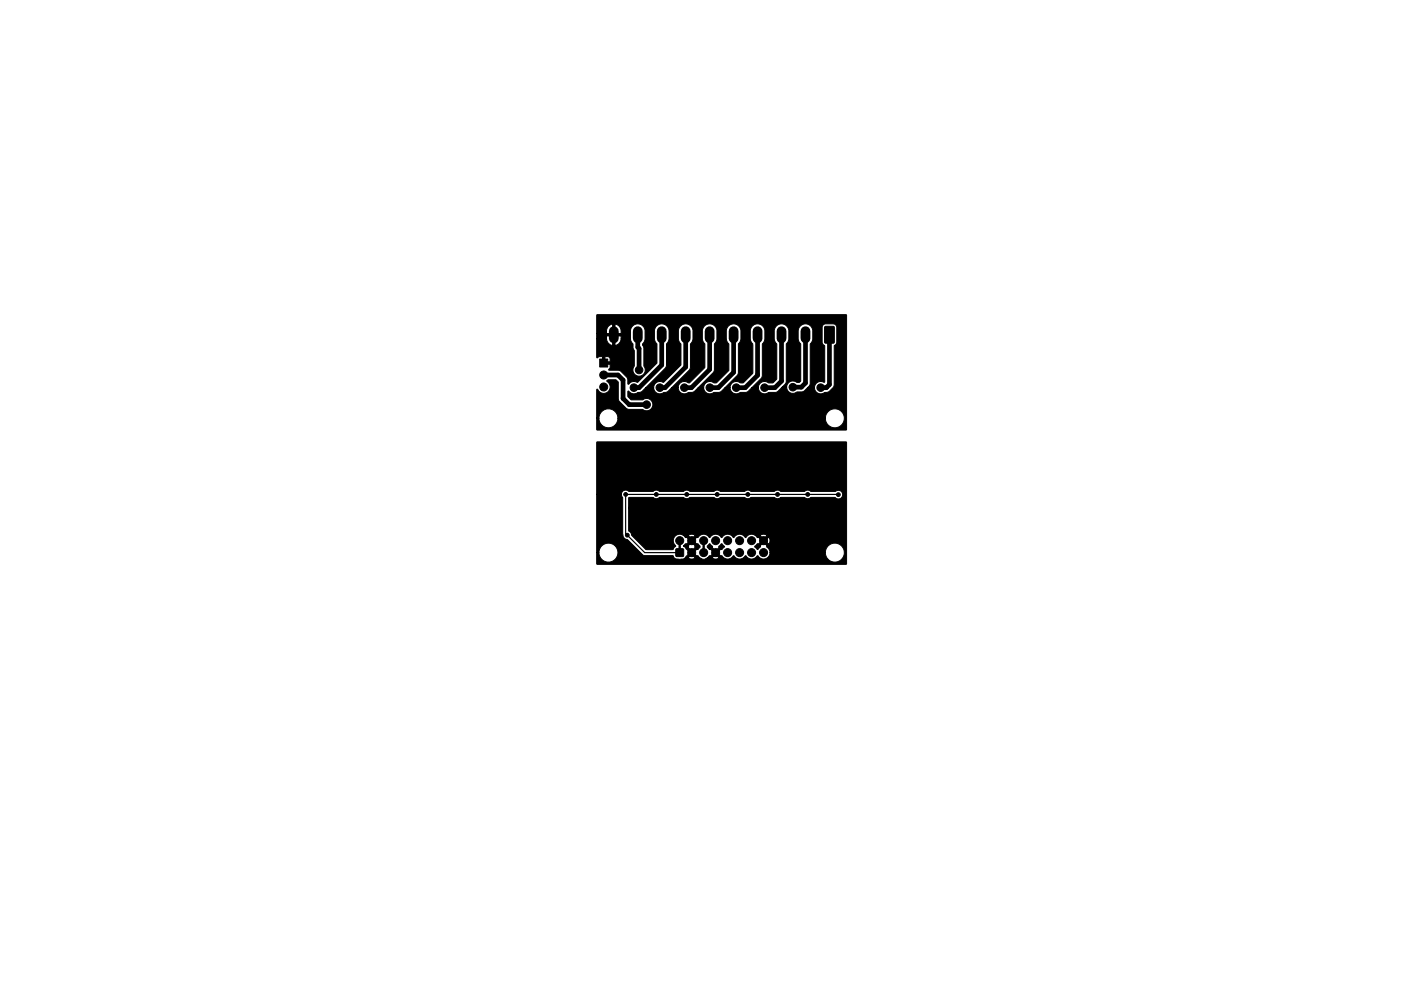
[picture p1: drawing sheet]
<svg xmlns="http://www.w3.org/2000/svg" width="297mm" height="210mm" viewBox="0 0 297 210" stroke-linecap="round" stroke-linejoin="round" font-family="sans-serif">
<g fill="#000" stroke="#000" stroke-width=".21">
<path d="M127.2 76.2h1.6v1.7h-1.6zM174.9 69.3l1.7-.1 .3 .2v3.2l-.2 .2h-1.6l-.3-.1zM126.5 66.8h52.9l.1 .1-.1 24.3h-52.8l-.1-.1v-2.4h.5a2.01 2.01 0 0 0 2 2.1 2.01 2.01 0 0 0 2-2.1h44a2.01 2.01 0 0 0 2.9 1.8 2.01 2.01 0 0 0 .3-3.4 2.01 2.01 0 0 0-3.2 1.4v.2h-44a2.01 2.01 0 0 0-2-2 2.01 2.01 0 0 0-2 2h-.5v-6l.2-.1a1.39 1.39 0 0 0 2.2 .5 1.39 1.39 0 0 0-.3-2.3l.3-.2h1.6l.6 .4 .1 3.9 1.6 1.8 .6 .2h2.8a1.33 1.33 0 0 0 1.8-.1 1.33 1.33 0 0 0 0-1.9 1.33 1.33 0 0 0-1.8-.1h-2.4l-.7-.7v-1l.2-.1a1.41 1.41 0 0 0 2 .3l.8-.2 .8-.9h1.7l.2 .7a1.35 1.35 0 0 0 2 .4l.8-.2 .8-.9h1.4l.1 .5a1.34 1.34 0 0 0 2.1 .6l1-.1 1-1h1.2l.1 .5a1.34 1.34 0 0 0 2.1 .6l1.3-.1 1-1h1.1l.1 .5a1.34 1.34 0 0 0 2.1 .6l1.4-.1 1-1h1.4l.1 .5a1.34 1.34 0 0 0 2.1 .6l1.5-.1 .5-.2 .8-.9h1a1.34 1.34 0 0 0 .8 1.2 1.34 1.34 0 0 0 1.4-.1l1.3-.1 .9-.9h1.5a1.33 1.33 0 0 0 .8 1.2 1.33 1.33 0 0 0 1.4-.1l.9-.2 .8-.8 .3-.5v-8.4l.5-.7v-3.3l-.2-.4-.4-.3h-1.9l-.3 .2-.3 .4v3.4l.6 .7v7.6l-.2 .1a1.31 1.31 0 0 0-1.9 .7l-.1 .4h-1.5l.4-.4 .2-.5v-8.3l.5-.8v-2a1.55 1.55 0 0 0-1.5-1.5 1.55 1.55 0 0 0-1.6 1.5v1.8l.6 1v7.8l-.3 .3h-.6a1.31 1.31 0 0 0-1.4-.1 1.31 1.31 0 0 0-.7 1.1h-1l.7-.7 .2-.4v-8l.5-.8v-2a1.55 1.55 0 0 0-1.5-1.5 1.55 1.55 0 0 0-1.5 1.5v1.8l.5 1v7.4l-.8 .8h-1a1.31 1.31 0 0 0-1.4-.1 1.31 1.31 0 0 0-.7 1.1h-1.4l1.9-1.8 .3-.6v-6.8l.5-.8 .1-2a1.55 1.55 0 0 0-1.6-1.5 1.55 1.55 0 0 0-1.5 1.5v1.8l.5 1v6.2l-2 2h-.7a1.31 1.31 0 0 0-1.4-.1 1.31 1.31 0 0 0-.7 1.1h-1.1l2.5-2.5 .3-.5v-6.2l.5-.8 .1-2a1.55 1.55 0 0 0-1.5-1.5 1.55 1.55 0 0 0-1.6 1.5v1.8l.5 1v5.5l-2.6 2.7h-.6a1.31 1.31 0 0 0-1.4-.1 1.31 1.31 0 0 0-.7 1.1h-1.2l3.2-3.1 .3-.5v-5.6l.5-.8v-2a1.55 1.55 0 0 0-1.5-1.5 1.55 1.55 0 0 0-1.6 1.5v1.8l.6 1v4.9l-3.3 3.3h-.3a1.31 1.31 0 0 0-1.4-.1 1.31 1.31 0 0 0-.7 1.1h-1.4l3.7-3.6 .3-.5v-5.1l.5-.8v-2a1.55 1.55 0 0 0-1.5-1.5 1.55 1.55 0 0 0-1.6 1.5v1.8l.6 1v4.5l-3.7 3.6h-.1a1.31 1.31 0 0 0-2 1.1h-1.7l4.3-4.4 .1-4.8 .5-.8v-2a1.55 1.55 0 0 0-1.5-1.5 1.55 1.55 0 0 0-1.5 1.5v1.8l.5 1v4l-4.1 4.1h-.1a1.35 1.35 0 0 0-1.8 .4l-.2-.1-.2-1.3-1.3-1.4-.6-.2h-1.9l.3-.5v-.7l-1.6-.1-.1-.4h1.7l-.2-1-.9-.1v1.1h-.6v-1.1h-.7l-.3 .2-.2-.1v-4h2.1a1.5 1.5 0 0 0 1.3 1.5h.5a1.49 1.49 0 0 0 1.3-1.4l2-.1 .1 .7 .4 .5v.9l.3 .5v3.2a1.33 1.33 0 0 0 .1 1.8 1.33 1.33 0 0 0 1.8 0 1.33 1.33 0 0 0 .1-1.8v-3.6l-.3-1 .5-.8 .1-2a1.55 1.55 0 0 0-1.6-1.5 1.55 1.55 0 0 0-1.5 1.5v1.6h-2v-.5h-1.3v2h-.5v-2h-1.3v.5h-2.1v-1h5.2v-.6a1.5 1.5 0 0 0-1.3-1.4v2h-.5v-2.1a1.54 1.54 0 0 0-1.3 1.5v.6h-2.1zM126.5 93.8l52.9-.1 .1 .2-.1 25.8h-52.8l-.1-.1v-2.4h.5a2.01 2.01 0 0 0 2.9 1.8 2.01 2.01 0 0 0 .3-3.4 2.01 2.01 0 0 0-3.2 1.4v.2h-.5v-12.3h5.2l.3 .7 .1 7.8a1.08 1.08 0 0 0 .8 1.1l3.6 3.4h6.1l.6 .6 1 .2 .7-.1 .4-.2h.6a1.29 1.29 0 0 0 1.5 0l-.8-.8-.7 .8h-.6l1-1.2h.7l.8 .8 .1-.1 .2 .1a1.24 1.24 0 0 0 1.5 .5l.4-.1h1a1.29 1.29 0 0 0 1.5 0l-.8-.8-.7 .8h-1l.4-.5 .2 .1 .8-.8-.8-.7-.2 .1-.1-.2a.47 .47 0 0 1-.4-.4 .47 .47 0 0 1 .4-.5l.2-.1 .6 .5-.1 .2 .7 .8 .8-.8-.1-.2 .7-.5 .5 .7-.6 .5-.2-.1-.7 .7 .7 .8 .1-.1a1.54 1.54 0 0 0 2.2 .4l.5-.4a1.41 1.41 0 0 0 2.4 .1v-.1a1.54 1.54 0 0 0 2.2 .4l.4-.4a1.39 1.39 0 0 0 1.6 .7 1.39 1.39 0 0 0 1.1-1.4h11.7a2.01 2.01 0 0 0 2.9 1.8 2.01 2.01 0 0 0 .3-3.4 2.01 2.01 0 0 0-3.2 1.4v.2h-11.7l-.2-.6-.5-.6v-.2l-.7-.7-.8 .7 .1 .3-.5 .5-.7-.6 1.5-1.3h.8l.7 .8a1.33 1.33 0 0 0 0-1.5l-.7 .7h-.8l-.7-.7h-.3l-.4-.4h1l.8 .7 .7-.7a1.3 1.3 0 0 0-1.5 0h-1a1.47 1.47 0 0 0-2 .5l-.1-.1a1.44 1.44 0 0 0-2.5 .1l-.1-.1a1.44 1.44 0 0 0-2.4 .1l-.1-.1a1.44 1.44 0 0 0-2.5 .1v-.1a1.44 1.44 0 0 0-2.5 .1l-.1-.1-.8 .7 .8 .8 .1-.1 .2 .1a.41 .41 0 0 1 .2 .7l-.3 .4-.2-.1-.8 .7h-.7l-1.3-1.3 .9-.1 .1 .2-.1 .1 .8 .8 .7-.8v-.3l-.8-.7-.7 .7h-.9l.3-.4 .2 .1 .8-.8-.8-.7h-.2l-.4-.4h1l.8 .7 .7-.7a1.33 1.33 0 0 0-1.5 0h-1a1.4 1.4 0 0 0-1.9 .4 1.4 1.4 0 0 0 .3 1.9l-.7 .7h-5.7l-3-3-.2-.6-.4-.3v-7.1h5.2a.91 .91 0 0 0 1.3 0h5.2a.91 .91 0 0 0 1.2 0h5.2a.91 .91 0 0 0 1.3 0h5.2a.91 .91 0 0 0 1.3 0h5a.91 .91 0 0 0 1.3 0h5.1a.91 .91 0 0 0 1.3 0l5.1-.1 .6 .3a.92 .92 0 0 0 1-1.1 .92 .92 0 0 0-1.5-.4l-5.2-.1a.91 .91 0 0 0-1.3 0h-5.1a.91 .91 0 0 0-1.3 0h-5a.91 .91 0 0 0-1.3 0h-5.2a.91 .91 0 0 0-1.3 0h-5.2a.91 .91 0 0 0-1.2 0h-5.2a.91 .91 0 0 0-1.3 0h-5.2a.92 .92 0 0 0-1-.1 .92 .92 0 0 0-.6 .8h-5.2zM143.3 116.5h1.6v1.5h-1.6z"/>
<circle cx="128" cy="79.6" r=".85"/>
<circle cx="135.5" cy="78.5" r=".8"/>
<circle cx="128" cy="82.1" r=".85"/>
<circle cx="130.3" cy="83.9" r=".4"/>
<circle cx="134.4" cy="82.2" r=".8"/>
<circle cx="135.3" cy="99.1" r=".4"/>
<circle cx="137.1" cy="85.8" r=".8"/>
<circle cx="137.4" cy="83.1" r=".4"/>
<circle cx="139.9" cy="82.2" r=".8"/>
<circle cx="142.1" cy="99.1" r=".4"/>
<circle cx="145.1" cy="82.2" r=".8"/>
<circle cx="148.2" cy="99.2" r=".4"/>
<circle cx="150.5" cy="99.1" r=".4"/>
<circle cx="150.5" cy="82.2" r=".8"/>
<circle cx="155.9" cy="99.3" r=".4"/>
<circle cx="156.1" cy="82.2" r=".8"/>
<circle cx="162.1" cy="82.2" r=".8"/>
<circle cx="162.8" cy="99.2" r=".4"/>
<circle cx="168.1" cy="82.1" r=".8"/>
<circle cx="169.3" cy="99.1" r=".4"/>
<circle cx="174" cy="82.2" r=".8"/>
<circle cx="175.6" cy="99" r=".4"/>
<circle cx="177.9" cy="95.5" r=".4"/>
<circle cx="132.6" cy="104.9" r=".4"/>
<circle cx="133" cy="113.5" r=".4"/>
<circle cx="133.6" cy="107.8" r=".4"/>
<circle cx="139.2" cy="104.9" r=".4"/>
<circle cx="139.6" cy="107.7" r=".4"/>
<circle cx="144.1" cy="114.7" r=".85"/>
<circle cx="145.6" cy="104.9" r=".4"/>
<circle cx="146" cy="107.7" r=".4"/>
<circle cx="146.7" cy="114.7" r=".85"/>
<circle cx="146.7" cy="117.2" r=".85"/>
<circle cx="149.2" cy="114.7" r=".85"/>
<circle cx="149.2" cy="117.2" r=".85"/>
<circle cx="151.7" cy="117.2" r=".85"/>
<circle cx="151.7" cy="114.7" r=".85"/>
<circle cx="152" cy="104.9" r=".4"/>
<circle cx="152.7" cy="107.9" r=".4"/>
<circle cx="154.3" cy="114.7" r=".85"/>
<circle cx="154.3" cy="117.2" r=".85"/>
<circle cx="156.8" cy="117.2" r=".85"/>
<circle cx="156.8" cy="114.7" r=".85"/>
<circle cx="158.6" cy="104.9" r=".4"/>
<circle cx="159" cy="107.8" r=".4"/>
<circle cx="159.4" cy="114.7" r=".85"/>
<circle cx="159.4" cy="117.2" r=".85"/>
<circle cx="161.9" cy="114.7" r=".85"/>
<circle cx="161.9" cy="117.2" r=".85"/>
<circle cx="164.9" cy="104.9" r=".4"/>
<circle cx="165.7" cy="108.1" r=".4"/>
<circle cx="171.3" cy="104.9" r=".4"/>
<circle cx="172.4" cy="108.1" r=".4"/>
<circle cx="177.7" cy="104.9" r=".4"/>
<circle cx="178.3" cy="108.1" r=".4"/>
</g>
<path d="M130.1 70.3v1.5M135.2 70.3v1.5M140.3 70.3v1.5M145.4 70.3v1.5M150.5 70.3v1.5M155.5 70.3v1.5M160.6 70.3v1.5M165.7 70.3v1.5M170.8 70.3v1.5" fill="none" stroke="#000" stroke-width="2.1"/>
<path d="M144.1 115.4v2.5M149.2 115.4v2.5" fill="none" stroke="#000" stroke-width=".5"/>
<path d="M128 79.6h3l1.1 1v3.9l1.3 1.3h3.7M135.2 71v2.7l.3 .2v4.6M140.3 71v6.4l-4.8 4.8h-1.1M145.4 71v6.9l-4.4 4.3h-1.1M150.5 71v7.4l-3.9 3.8h-1.5M155.5 71v8l-3.2 3.2h-1.8M160.6 71v8.6l-2.6 2.6h-1.9M165.7 71v9.8l-1.4 1.4h-2.2M170.8 71v10.3l-.9 .8h-1.8M175.9 71v10.6l-.7 .6h-1.2" fill="none" stroke="#000" stroke-width="1"/>
<path d="M177.7 104.9h-45.1v8.3l4.1 4h7.4" fill="none" stroke="#000" stroke-width=".25"/>
</svg>
